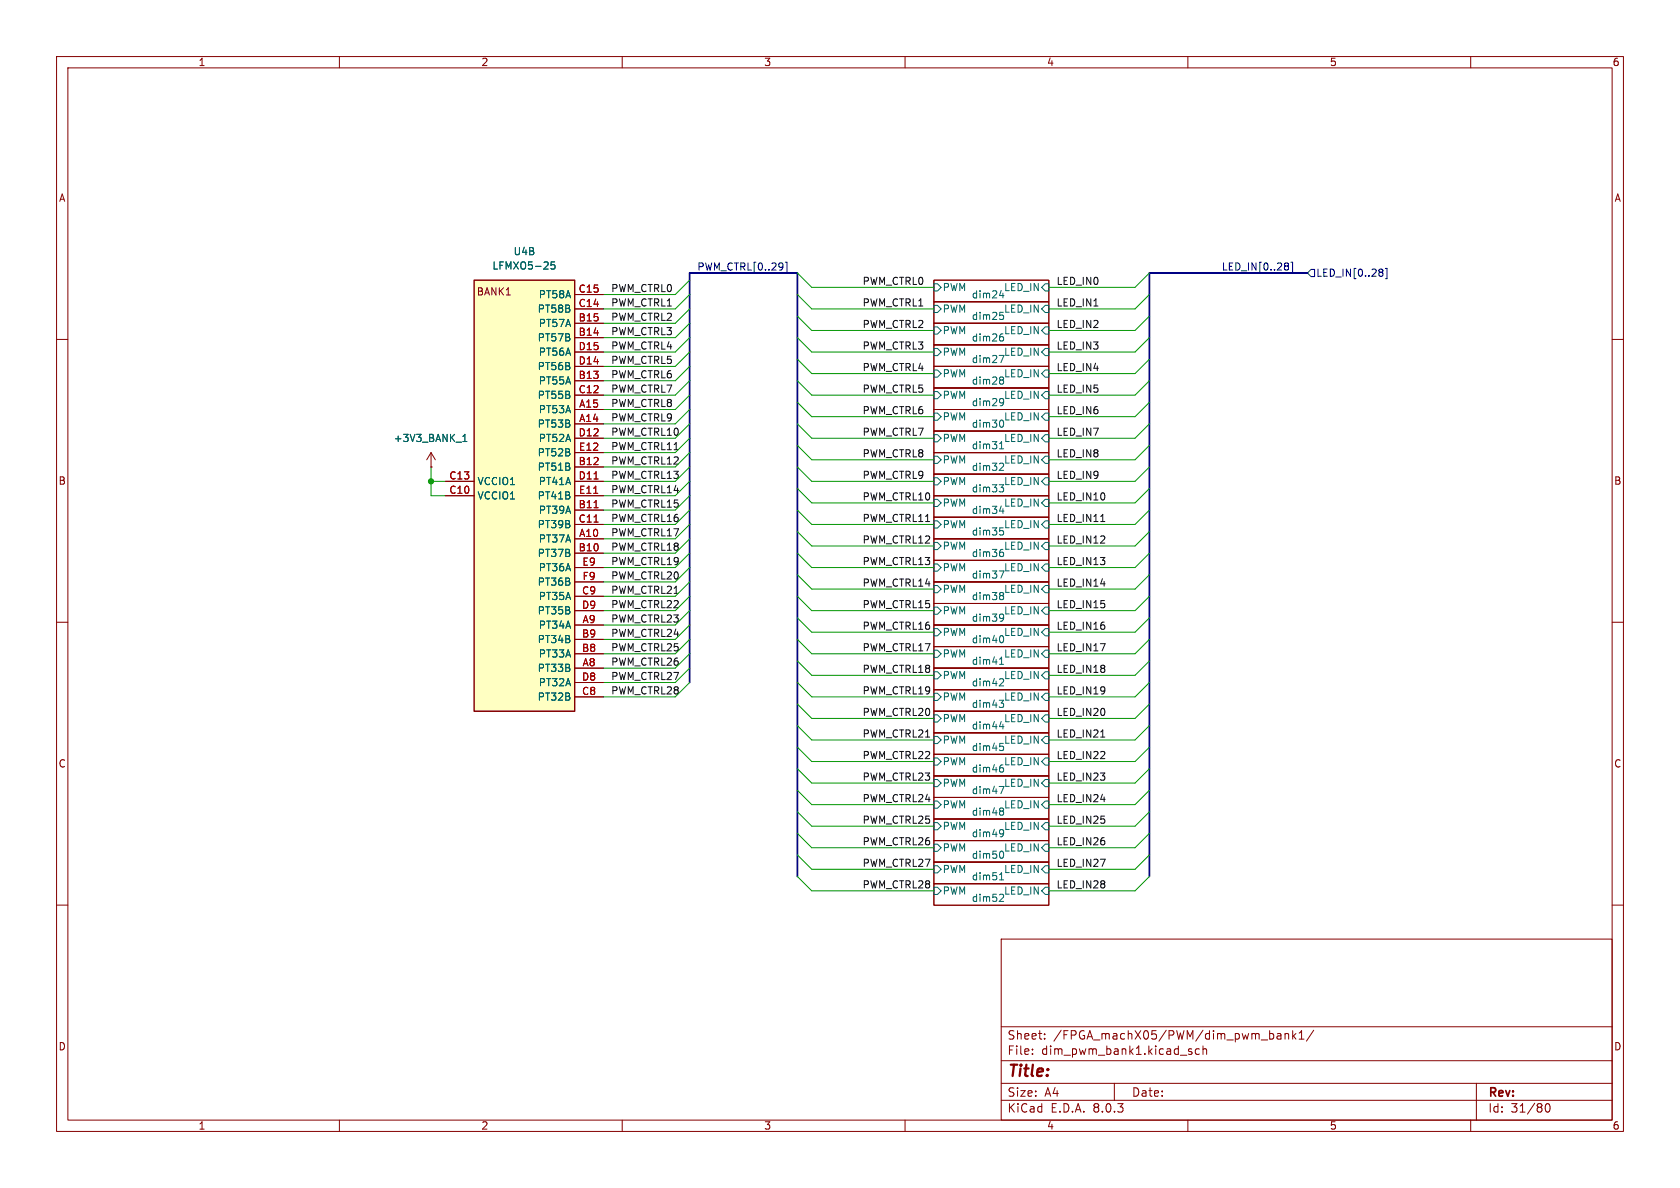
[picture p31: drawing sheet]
<svg xmlns="http://www.w3.org/2000/svg" width="297mm" height="210mm" viewBox="0 0 297 210" stroke-linecap="round" stroke-linejoin="round" font-family="sans-serif">
<defs><g id="words">
<text font-size="2.8" fill="#840000" x="178" y="190.9">Title:</text>
<g font-size="2.1" fill="#840000">
<text x="178" y="184">Sheet:</text>
<text x="186.2" y="184">/FPGA_machX05/PWM/dim_pwm_bank1/</text>
<text x="178" y="186.7">File:</text>
<text x="184.1" y="186.7">dim_pwm_bank1.kicad_sch</text>
<text x="178" y="196.9">KiCad</text>
<text x="178" y="194.1">Size:</text>
<text x="184.7" y="194.1">A4</text>
<text x="185.7" y="196.9">E.D.A.</text>
<text x="193.3" y="196.9">8.0.3</text>
<text x="200" y="194.1">Date:</text>
<text x="263" y="194.3">Rev:</text>
<text x="263" y="196.9">Id:</text>
<text x="267.1" y="196.9">31/80</text>
</g>
<g font-size="1.8" fill="#840000">
<text x="35" y="11.9">1</text>
<text x="85" y="11.9">2</text>
<text x="135" y="11.9">3</text>
<text x="185" y="11.9">4</text>
<text x="235" y="11.9">5</text>
<text x="285" y="11.9">6</text>
<text x="10.3" y="35.9">A</text>
<text x="285.3" y="35.9">A</text>
<text x="84.2" y="52.4">BANK1</text>
<text x="10.3" y="85.9">B</text>
<text x="285.3" y="85.9">B</text>
<text x="10.3" y="135.9">C</text>
<text x="285.3" y="135.9">C</text>
<text x="10.3" y="185.9">D</text>
<text x="285.3" y="185.9">D</text>
<text x="35" y="199.9">1</text>
<text x="85" y="199.9">2</text>
<text x="135" y="199.9">3</text>
<text x="185" y="199.9">4</text>
<text x="235" y="199.9">5</text>
<text x="285" y="199.9">6</text>
</g>
<g font-size="1.8" fill="#006464">
<text x="87" y="47.9">LFMXO5-25</text>
<text x="90.7" y="45.3">U4B</text>
<text x="95.1" y="52.9">PT58A</text>
<text x="166.6" y="51.7">PWM</text>
<text x="171.7" y="52.8">dim24</text>
<text x="177.4" y="51.7">LED_IN</text>
<text x="95" y="55.5">PT58B</text>
<text x="95.1" y="58">PT57A</text>
<text x="166.6" y="55.5">PWM</text>
<text x="166.6" y="59.3">PWM</text>
<text x="171.7" y="56.6">dim25</text>
<text x="177.4" y="55.5">LED_IN</text>
<text x="177.4" y="59.3">LED_IN</text>
<text x="95" y="60.6">PT57B</text>
<text x="95" y="65.6">PT56B</text>
<text x="95.1" y="63.1">PT56A</text>
<text x="166.6" y="63.1">PWM</text>
<text x="171.7" y="60.5">dim26</text>
<text x="171.7" y="64.3">dim27</text>
<text x="177.4" y="63.1">LED_IN</text>
<text x="95" y="70.7">PT55B</text>
<text x="95.1" y="68.2">PT55A</text>
<text x="166.6" y="70.7">PWM</text>
<text x="166.6" y="66.9">PWM</text>
<text x="171.7" y="71.9">dim29</text>
<text x="171.7" y="68.1">dim28</text>
<text x="177.4" y="70.7">LED_IN</text>
<text x="177.4" y="66.9">LED_IN</text>
<text x="95" y="75.8">PT53B</text>
<text x="95.1" y="73.3">PT53A</text>
<text x="166.6" y="74.5">PWM</text>
<text x="171.7" y="75.7">dim30</text>
<text x="177.4" y="74.5">LED_IN</text>
<text x="69.5" y="78.3">+3V3_BANK_1</text>
<text x="95" y="83.4">PT51B</text>
<text x="95" y="80.9">PT52B</text>
<text x="95.1" y="78.3">PT52A</text>
<text x="166.6" y="78.3">PWM</text>
<text x="166.6" y="82.1">PWM</text>
<text x="171.7" y="79.5">dim31</text>
<text x="171.7" y="83.3">dim32</text>
<text x="177.4" y="78.3">LED_IN</text>
<text x="177.4" y="82.1">LED_IN</text>
<text x="84.3" y="88.5">VCCIO1</text>
<text x="84.3" y="86">VCCIO1</text>
<text x="95" y="88.5">PT41B</text>
<text x="95.1" y="86">PT41A</text>
<text x="166.6" y="89.8">PWM</text>
<text x="166.6" y="86">PWM</text>
<text x="171.7" y="87.1">dim33</text>
<text x="177.4" y="89.8">LED_IN</text>
<text x="177.4" y="86">LED_IN</text>
<text x="95" y="93.6">PT39B</text>
<text x="95.1" y="91">PT39A</text>
<text x="166.6" y="93.6">PWM</text>
<text x="171.7" y="90.9">dim34</text>
<text x="171.7" y="94.7">dim35</text>
<text x="177.4" y="93.6">LED_IN</text>
<text x="95" y="98.7">PT37B</text>
<text x="95.1" y="96.1">PT37A</text>
<text x="95.1" y="101.2">PT36A</text>
<text x="166.6" y="101.2">PWM</text>
<text x="166.6" y="97.4">PWM</text>
<text x="171.7" y="98.6">dim36</text>
<text x="177.4" y="101.2">LED_IN</text>
<text x="177.4" y="97.4">LED_IN</text>
<text x="95" y="103.7">PT36B</text>
<text x="95.1" y="106.3">PT35A</text>
<text x="166.6" y="105">PWM</text>
<text x="171.7" y="106.2">dim38</text>
<text x="171.7" y="102.4">dim37</text>
<text x="177.4" y="105">LED_IN</text>
<text x="95" y="113.9">PT34B</text>
<text x="95" y="108.8">PT35B</text>
<text x="95.1" y="111.4">PT34A</text>
<text x="166.6" y="108.8">PWM</text>
<text x="166.6" y="112.6">PWM</text>
<text x="171.7" y="110">dim39</text>
<text x="171.7" y="113.8">dim40</text>
<text x="177.4" y="108.8">LED_IN</text>
<text x="177.4" y="112.6">LED_IN</text>
<text x="95" y="119">PT33B</text>
<text x="95.1" y="116.4">PT33A</text>
<text x="166.6" y="116.4">PWM</text>
<text x="171.7" y="117.6">dim41</text>
<text x="177.4" y="116.4">LED_IN</text>
<text x="95" y="124.1">PT32B</text>
<text x="95.1" y="121.5">PT32A</text>
<text x="166.6" y="124.1">PWM</text>
<text x="166.6" y="120.2">PWM</text>
<text x="171.7" y="125.2">dim43</text>
<text x="171.7" y="121.4">dim42</text>
<text x="177.4" y="124.1">LED_IN</text>
<text x="177.4" y="120.2">LED_IN</text>
<text x="166.6" y="127.9">PWM</text>
<text x="166.6" y="131.7">PWM</text>
<text x="171.7" y="129">dim44</text>
<text x="177.4" y="127.9">LED_IN</text>
<text x="177.4" y="131.7">LED_IN</text>
<text x="166.6" y="135.5">PWM</text>
<text x="171.7" y="136.7">dim46</text>
<text x="171.7" y="132.8">dim45</text>
<text x="177.4" y="135.5">LED_IN</text>
<text x="166.6" y="139.3">PWM</text>
<text x="166.6" y="143.1">PWM</text>
<text x="171.7" y="140.5">dim47</text>
<text x="177.4" y="139.3">LED_IN</text>
<text x="177.4" y="143.1">LED_IN</text>
<text x="166.6" y="146.9">PWM</text>
<text x="171.7" y="148.1">dim49</text>
<text x="171.7" y="144.3">dim48</text>
<text x="177.4" y="146.9">LED_IN</text>
<text x="166.6" y="150.7">PWM</text>
<text x="166.6" y="154.5">PWM</text>
<text x="171.7" y="151.9">dim50</text>
<text x="171.7" y="155.7">dim51</text>
<text x="177.4" y="150.7">LED_IN</text>
<text x="177.4" y="154.5">LED_IN</text>
<text x="166.6" y="158.3">PWM</text>
<text x="171.7" y="159.5">dim52</text>
<text x="177.4" y="158.3">LED_IN</text>
</g>
<g font-size="1.8" fill="#000084">
<text x="123.2" y="47.9">PWM_CTRL[0..29]</text>
<text x="215.9" y="47.9">LED_IN[0..28]</text>
<text x="232.6" y="49.1">LED_IN[0..28]</text>
</g>
<g font-size="1.8" fill="#a90000">
<text x="102.2" y="51.8">C15</text>
<text x="102.2" y="59.4">B14</text>
<text x="102.2" y="56.9">B15</text>
<text x="102.2" y="54.4">C14</text>
<text x="102.2" y="64.5">D14</text>
<text x="102.2" y="62">D15</text>
<text x="102.2" y="67.1">B13</text>
<text x="102.2" y="69.6">C12</text>
<text x="102.2" y="77.2">D12</text>
<text x="102.3" y="74.7">A14</text>
<text x="102.3" y="72.1">A15</text>
<text x="102.2" y="82.3">B12</text>
<text x="102.3" y="79.8">E12</text>
<text x="79.3" y="87.4">C10</text>
<text x="79.3" y="84.8">C13</text>
<text x="102.2" y="89.9">B11</text>
<text x="102.2" y="84.8">D11</text>
<text x="102.3" y="87.4">E11</text>
<text x="102.2" y="92.5">C11</text>
<text x="102.3" y="95">A10</text>
<text x="102.2" y="97.5">B10</text>
<text x="102.9" y="100.1">E9</text>
<text x="102.8" y="105.2">C9</text>
<text x="102.8" y="107.7">D9</text>
<text x="102.9" y="102.6">F9</text>
<text x="102.8" y="112.8">B9</text>
<text x="102.9" y="110.2">A9</text>
<text x="102.8" y="115.3">B8</text>
<text x="102.9" y="117.9">A8</text>
<text x="102.8" y="122.9">C8</text>
<text x="102.8" y="120.4">D8</text>
</g>
<g font-size="1.8" fill="#0f0f0f">
<text x="107.9" y="51.7">PWM_CTRL0</text>
<text x="152.4" y="50.5">PWM_CTRL0</text>
<text x="186.7" y="50.5">LED_IN0</text>
<text x="107.9" y="59.3">PWM_CTRL3</text>
<text x="107.9" y="54.3">PWM_CTRL1</text>
<text x="107.9" y="56.8">PWM_CTRL2</text>
<text x="152.4" y="58.1">PWM_CTRL2</text>
<text x="152.4" y="54.3">PWM_CTRL1</text>
<text x="186.7" y="54.3">LED_IN1</text>
<text x="186.7" y="58.1">LED_IN2</text>
<text x="107.9" y="64.4">PWM_CTRL5</text>
<text x="107.9" y="61.9">PWM_CTRL4</text>
<text x="152.4" y="61.9">PWM_CTRL3</text>
<text x="152.4" y="65.7">PWM_CTRL4</text>
<text x="186.7" y="65.7">LED_IN4</text>
<text x="186.7" y="61.9">LED_IN3</text>
<text x="107.9" y="69.5">PWM_CTRL7</text>
<text x="107.9" y="67">PWM_CTRL6</text>
<text x="152.4" y="69.5">PWM_CTRL5</text>
<text x="186.7" y="69.5">LED_IN5</text>
<text x="107.9" y="77.1">PWM_CTRL10</text>
<text x="107.9" y="72">PWM_CTRL8</text>
<text x="107.9" y="74.6">PWM_CTRL9</text>
<text x="152.4" y="73.3">PWM_CTRL6</text>
<text x="152.4" y="77.1">PWM_CTRL7</text>
<text x="186.7" y="73.3">LED_IN6</text>
<text x="186.7" y="77.1">LED_IN7</text>
<text x="107.9" y="82.2">PWM_CTRL12</text>
<text x="107.9" y="79.7">PWM_CTRL11</text>
<text x="152.4" y="80.9">PWM_CTRL8</text>
<text x="186.7" y="80.9">LED_IN8</text>
<text x="107.9" y="84.7">PWM_CTRL13</text>
<text x="107.9" y="87.3">PWM_CTRL14</text>
<text x="107.9" y="89.8">PWM_CTRL15</text>
<text x="152.4" y="88.6">PWM_CTRL10</text>
<text x="152.4" y="84.7">PWM_CTRL9</text>
<text x="186.7" y="88.6">LED_IN10</text>
<text x="186.7" y="84.7">LED_IN9</text>
<text x="107.9" y="92.4">PWM_CTRL16</text>
<text x="107.9" y="94.9">PWM_CTRL17</text>
<text x="152.4" y="92.4">PWM_CTRL11</text>
<text x="186.7" y="92.4">LED_IN11</text>
<text x="107.9" y="97.4">PWM_CTRL18</text>
<text x="107.9" y="100">PWM_CTRL19</text>
<text x="152.4" y="100">PWM_CTRL13</text>
<text x="152.4" y="96.2">PWM_CTRL12</text>
<text x="186.7" y="100">LED_IN13</text>
<text x="186.7" y="96.2">LED_IN12</text>
<text x="107.9" y="105.1">PWM_CTRL21</text>
<text x="107.9" y="102.5">PWM_CTRL20</text>
<text x="107.9" y="107.6">PWM_CTRL22</text>
<text x="152.4" y="103.8">PWM_CTRL14</text>
<text x="152.4" y="107.6">PWM_CTRL15</text>
<text x="186.7" y="103.8">LED_IN14</text>
<text x="186.7" y="107.6">LED_IN15</text>
<text x="107.9" y="112.7">PWM_CTRL24</text>
<text x="107.9" y="110.1">PWM_CTRL23</text>
<text x="152.4" y="111.4">PWM_CTRL16</text>
<text x="186.7" y="111.4">LED_IN16</text>
<text x="107.9" y="115.2">PWM_CTRL25</text>
<text x="107.9" y="117.8">PWM_CTRL26</text>
<text x="152.4" y="115.2">PWM_CTRL17</text>
<text x="152.4" y="119">PWM_CTRL18</text>
<text x="186.7" y="119">LED_IN18</text>
<text x="186.7" y="115.2">LED_IN17</text>
<text x="107.9" y="122.8">PWM_CTRL28</text>
<text x="107.9" y="120.3">PWM_CTRL27</text>
<text x="152.4" y="122.8">PWM_CTRL19</text>
<text x="186.7" y="122.8">LED_IN19</text>
<text x="152.4" y="130.5">PWM_CTRL21</text>
<text x="152.4" y="126.7">PWM_CTRL20</text>
<text x="186.7" y="130.5">LED_IN21</text>
<text x="186.7" y="126.7">LED_IN20</text>
<text x="152.4" y="134.3">PWM_CTRL22</text>
<text x="186.7" y="134.3">LED_IN22</text>
<text x="152.4" y="141.9">PWM_CTRL24</text>
<text x="152.4" y="138.1">PWM_CTRL23</text>
<text x="186.7" y="138.1">LED_IN23</text>
<text x="186.7" y="141.9">LED_IN24</text>
<text x="152.4" y="145.7">PWM_CTRL25</text>
<text x="152.4" y="149.5">PWM_CTRL26</text>
<text x="186.7" y="149.5">LED_IN26</text>
<text x="186.7" y="145.7">LED_IN25</text>
<text x="152.4" y="153.3">PWM_CTRL27</text>
<text x="186.7" y="153.3">LED_IN27</text>
<text x="152.4" y="157.1">PWM_CTRL28</text>
<text x="186.7" y="157.1">LED_IN28</text>
</g>
</g></defs>
<g fill="none" stroke="#840000" stroke-width=".18">
<path d="M10 10h277v190h-277zM12 12h273v186h-273zM60 10v2M110 10v2M160 10v2M210 10v2M260 10v2M10 60h2M165.1 53.3h20.3v3.9h-20.3zM165.1 57.2h20.3v3.8h-20.3zM165.1 49.5h20.3v3.8h-20.3zM285 60h2"/>
<path d="M165.1 76.2h20.3v3.8h-20.3zM165.1 68.6h20.3v3.8h-20.3zM165.1 72.4h20.3v3.8h-20.3zM165.1 64.8h20.3v3.8h-20.3zM165.1 61h20.3v3.8h-20.3zM76.2 82.6h.1M76.2 80l-.8 1.3M76.2 80v2.6M76.2 80l.8 1.3M165.1 99.1h20.3v3.8h-20.3zM165.1 87.6h20.3v3.8h-20.3zM165.1 80h20.3v3.8h-20.3z"/>
<path d="M165.1 83.8h20.3v3.8h-20.3zM165.1 91.4h20.3v3.9h-20.3zM165.1 95.3h20.3v3.8h-20.3zM10 110h2M165.1 102.9h20.3v3.8h-20.3zM165.1 106.7h20.3v3.8h-20.3zM165.1 118.1h20.3v3.8h-20.3zM165.1 110.5h20.3v3.8h-20.3zM165.1 114.3h20.3v3.8h-20.3zM285 110h2M165.1 137.2h20.3v3.8h-20.3zM165.1 133.4h20.3v3.8h-20.3z"/>
<path d="M165.1 125.7h20.3v3.8h-20.3zM165.1 129.5h20.3v3.9h-20.3zM165.1 121.9h20.3v3.8h-20.3zM10 160h2M165.1 144.8h20.3v3.8h-20.3zM165.1 141h20.3v3.8h-20.3zM165.1 148.6h20.3v3.8h-20.3zM165.1 152.4h20.3v3.8h-20.3zM165.1 156.2h20.3v3.8h-20.3zM285 160h2M177 166h108v32h-108zM60 198v2"/>
<path d="M110 198v2M160 198v2M177 194.5h108M177 191.5h108M177 187.5h108M177 181.5h108M182.5 186.3v.1M182.5 185.5v.1M184.7 183.6v.1M184.7 182.8v.1M197 191.5v3M210 198v2"/>
<path d="M210.3 185.9l.4 .1v.2l-.2 .2h-.3M210.3 185.4l.4 .1M212 185.5l-.4-.1-.3 .3v.4l.2 .2h.5M212.7 185.5l.2-.1 .3 .1 .1 .9M212.7 184.9v1.5M225.8 182.8h.6l.1 .9M225.8 183.6h.7M226.5 183.1l-.7 .1M227.2 182.8l.2-.1 .3 .1 .1 .9M227.2 182.7v1M228.5 182.2v1.5M228.7 183.1l.4 .6"/>
<path d="M229.1 182.7l-.6 .6M229.7 183.7h.8M229.7 182.6l.4-.4v1.5M232.2 182.1l-1.2 2M260 198v2M261 191.5v6.5M273.4 195.2l.1-.1a.81 .81 0 0 1 .6 .6 .81 .81 0 0 1-.3 .8l-.1 .1a.81 .81 0 0 1-.6-.6 .81 .81 0 0 1 .3-.8z"/>
</g>
<g fill="none" stroke="#006464" stroke-width=".18">
<path d="M165.1 54h.6l.7 .6-.7 .6h-.6zM165.1 57.8h.6l.7 .6-.7 .7h-.6zM165.1 50.2h.6l.7 .6-.7 .6h-.6zM176.7 52.2h.8M176.8 55.2h.6M176.9 55.7h.3M177.3 51.8v.9M177.4 56.2l-.2 .3h-.3M184.8 54h.6v1.2h-.6l-.7-.6zM184.8 57.8h.6v1.3h-.6l-.7-.7zM184.8 50.2h.6v1.2h-.6l-.7-.6zM81.8 78h.7"/>
<path d="M81.8 77.1l.4-.3v1.2M165.1 76.8h.6l.7 .7-.7 .6h-.6zM165.1 69.2h.6l.7 .7-.7 .6h-.6zM165.1 73h.6l.7 .7-.7 .6h-.6zM165.1 65.4h.6l.7 .6-.7 .7h-.6zM165.1 61.6h.6l.7 .6-.7 .7h-.6zM176.6 62.8h.9l-.6 1.3M176.7 79.3h.7M176.9 78.3l-.2 .1M177.1 78.1v1.2M177.4 71.4l-.2 .3h-.4M177.4 75.3l-.4 .2"/>
<path d="M177.4 60l-.1 .2-.4 .1M177.4 67.7l-.1 .1-.4 .1M184.8 76.8h.6v1.3h-.6l-.7-.6zM184.8 69.2h.6v1.3h-.6l-.7-.6zM184.8 73h.6v1.3h-.6l-.7-.6zM184.8 65.4h.6v1.3h-.6l-.7-.7zM184.8 61.6h.6v1.3h-.6l-.7-.7zM165.1 99.7h.6l.7 .6-.7 .7h-.6zM165.1 88.3h.6l.7 .6-.7 .6h-.6zM165.1 80.6h.6l.7 .7-.7 .6h-.6zM165.1 84.5h.6l.7 .6-.7 .6h-.6zM165.1 92.1h.6l.7 .6-.7 .6h-.6z"/>
<path d="M165.1 95.9h.6l.7 .6-.7 .7h-.6zM176.6 85.7h.8M176.7 90.3h.8M176.8 93.3h.6M176.9 81.9h.3M176.9 93.8h.3M177.3 89.9v.9M177.4 82.4l-.8 .7h.8M177.4 86.7l-.2 .3h-.4M177.4 94.3l-.2 .3h-.3M177.4 98.1l-.1 .2-.4 .1M184.8 99.7h.6v1.3h-.6l-.7-.7z"/>
<path d="M184.8 88.3h.6v1.2h-.6l-.7-.6zM184.8 80.6h.6v1.3h-.6l-.7-.6zM184.8 84.5h.6v1.2h-.6l-.7-.6zM184.8 92.1h.6v1.2h-.6l-.7-.6zM184.8 95.9h.6v1.3h-.6l-.7-.7zM165.1 103.5h.6l.7 .6-.7 .7h-.6zM165.1 107.3h.6l.7 .7-.7 .6h-.6zM165.1 118.7h.6l.7 .7-.7 .6h-.6zM165.1 111.1h.6l.7 .7-.7 .6h-.6zM165.1 114.9h.6l.7 .7-.7 .6h-.6zM176.6 100.9h.9l-.6 1.3M176.7 117.4h.7"/>
<path d="M176.9 120h.3M176.9 116.4l-.2 .1M177.1 116.2v1.2M177.4 109.5l-.2 .3h-.4M177.4 113.4l-.4 .2M177.4 105.8l-.1 .1-.4 .1M184.8 103.5h.6v1.3h-.6l-.7-.7zM184.8 107.3h.6v1.3h-.6l-.7-.6zM184.8 118.7h.6v1.3h-.6l-.7-.6zM184.8 111.1h.6v1.3h-.6l-.7-.6zM184.8 114.9h.6v1.3h-.6l-.7-.6zM165.1 137.8h.6l.7 .6-.7 .7h-.6z"/>
<path d="M165.1 134h.6l.7 .6-.7 .7h-.6zM165.1 126.4h.6l.7 .6-.7 .6h-.6zM165.1 130.2h.6l.7 .6-.7 .6h-.6zM165.1 122.6h.6l.7 .6-.7 .6h-.6zM176.6 139h.9l-.6 1.3M176.6 123.8h.8M176.7 128.4h.8M176.8 131.4h.6M176.9 131.9h.3M177.3 128v.9M177.4 120.5l-.8 .7h.8M177.4 136.2l-.1 .2-.4 .1"/>
<path d="M177.4 132.4l-.2 .3h-.3M177.4 124.8l-.2 .3h-.4M184.8 137.8h.6v1.3h-.6l-.7-.7zM184.8 134h.6v1.3h-.6l-.7-.7zM184.8 126.4h.6v1.2h-.6l-.7-.6zM184.8 130.2h.6v1.2h-.6l-.7-.6zM184.8 122.6h.6v1.2h-.6l-.7-.6zM165.1 145.4h.6l.7 .7-.7 .6h-.6zM165.1 141.6h.6l.7 .6-.7 .7h-.6zM165.1 149.2h.6l.7 .7-.7 .6h-.6zM165.1 153h.6l.7 .7-.7 .6h-.6zM165.1 156.8h.6l.7 .7-.7 .6h-.6z"/>
<path d="M176.7 155.5h.7M176.9 158.1h.3M176.9 154.5l-.2 .1M177.1 154.3v1.2M177.4 147.6l-.2 .3h-.4M177.4 151.5l-.4 .2M177.4 158.6l-.8 .7h.8M177.4 143.9l-.1 .1-.4 .1M184.8 145.4h.6v1.3h-.6l-.7-.6zM184.8 141.6h.6v1.3h-.6l-.7-.7zM184.8 149.2h.6v1.3h-.6l-.7-.6zM184.8 153h.6v1.3h-.6l-.7-.6z"/>
<path d="M184.8 156.8h.6v1.3h-.6l-.7-.6z"/>
</g>
<path d="M83.8 49.5h17.8v76.2h-17.8z" fill="#ffffc2"/>
<path d="M83.8 49.5h17.8v76.2h-17.8z" fill="none" stroke="#840000" stroke-width=".25"/>
<g fill="none" stroke="#840000" stroke-width=".18">
<path d="M101.6 59.7h5.1M101.6 57.2h5.1M101.6 54.6h5.1M101.6 52.1h5.1M101.6 74.9h5.1M101.6 72.4h5.1M101.6 67.3h5.1M101.6 69.9h5.1M101.6 77.5h5.1M101.6 64.8h5.1M101.6 62.2h5.1M76.2 82.6h.1"/>
<path d="M78.7 87.6h5.1M78.7 85.1h5.1M101.6 95.3h5.1M101.6 97.8h5.1M101.6 90.2h5.1M101.6 82.6h5.1M101.6 87.6h5.1M101.6 92.7h5.1M101.6 85.1h5.1M101.6 80h5.1M101.6 118.1h5.1M101.6 110.5h5.1"/>
<path d="M101.6 115.6h5.1M101.6 113h5.1M101.6 105.4h5.1M101.6 108h5.1M101.6 100.3h5.1M101.6 102.9h5.1M101.6 123.2h5.1M101.6 120.7h5.1"/>
</g>
<path d="M105 87.2h.7M105 89.8h.7M105 92.3h.7M105 84.7h.7" fill="none" stroke="#a90000" stroke-width=".18"/>
<path d="M98.1 46.3h-.6l-.1 .6 .2-.1h.4l.1 .2v.4l-.2 .2-.5-.2M81.8 78h.7M81.8 77.1l.4-.3v1.2" fill="none" stroke="#006464" stroke-width=".18"/>
<path d="M138.8 46.4h.3v1.8h-.3M227.3 46.5h.4l.1 .2-.2 .3M227.3 47h.3M227.6 47l.2 .3v.2l-.1 .2h-.4M228.2 46.4h.3v1.8h-.3M231.8 47.6h.6v1.3h-.6l-.7-.6zM244 47.6h.3l.2 .2-.2 .3M244 48.1h.3M244.3 48.1l.2 .3v.2l-.1 .2h-.4M244.9 47.4h.3v1.9h-.3" fill="none" stroke="#000084" stroke-width=".18"/>
<path d="M194.6 92.2h.7M194.6 130.3h.7" fill="none" stroke="#0f0f0f" stroke-width=".18"/>
<path d="M231.1 48.3h-27.9v106.6M121.9 120.7v-72.4h19.1v106.6" fill="none" stroke="#000084" stroke-width=".3"/>
<g fill="none" stroke="#009600" stroke-width=".18">
<path d="M121.9 57.2l-2.5 2.5h-12.7M121.9 49.5l-2.5 2.6h-12.7M121.9 59.7l-2.5 2.5h-12.7M121.9 52.1l-2.5 2.5h-12.7M121.9 54.6l-2.5 2.6h-12.7M141 59.7l2.5 2.5h21.6M141 48.3l2.5 2.5h21.6M141 52.1l2.5 2.5h21.6M141 55.9l2.5 2.5h21.6M203.2 59.7l-2.5 2.5h-15.3M203.2 48.3l-2.5 2.5h-15.3M203.2 52.1l-2.5 2.5h-15.3"/>
<path d="M203.2 55.9l-2.5 2.5h-15.3M121.9 67.3l-2.5 2.6h-12.7M121.9 72.4l-2.5 2.5h-12.7M121.9 69.9l-2.5 2.5h-12.7M121.9 74.9l-2.5 2.6h-12.7M121.9 62.2l-2.5 2.6h-12.7M121.9 77.5l-2.5 2.5h-12.7M121.9 64.8l-2.5 2.5h-12.7M141 67.3l2.5 2.6h21.6M141 78.7l2.5 2.6h21.6M141 71.1l2.5 2.6h21.6M141 74.9l2.5 2.6h21.6"/>
<path d="M141 63.5l2.5 2.5h21.6M203.2 67.3l-2.5 2.6h-15.3M203.2 78.7l-2.5 2.6h-15.3M203.2 71.1l-2.5 2.6h-15.3M203.2 74.9l-2.5 2.6h-15.3M203.2 63.5l-2.5 2.5h-15.3M76.2 85.1h2.5M76.2 82.6v5h2.5M121.9 90.2l-2.5 2.5h-12.7M121.9 82.6l-2.5 2.5h-12.7M121.9 97.8l-2.5 2.5h-12.7M121.9 85.1l-2.5 2.5h-12.7"/>
<path d="M121.9 95.3l-2.5 2.5h-12.7M121.9 80l-2.5 2.6h-12.7M121.9 87.6l-2.5 2.6h-12.7M121.9 92.7l-2.5 2.6h-12.7M141 94l2.5 2.5h21.6M141 90.2l2.5 2.5h21.6M141 86.4l2.5 2.5h21.6M141 82.6l2.5 2.5h21.6M141 97.8l2.5 2.5h21.6M203.2 94l-2.5 2.5h-15.3M203.2 90.2l-2.5 2.5h-15.3M203.2 86.4l-2.5 2.5h-15.3"/>
<path d="M203.2 82.6l-2.5 2.5h-15.3M203.2 97.8l-2.5 2.5h-15.3M121.9 105.4l-2.5 2.6h-12.7M121.9 113l-2.5 2.6h-12.7M121.9 110.5l-2.5 2.5h-12.7M121.9 115.6l-2.5 2.5h-12.7M121.9 102.9l-2.5 2.5h-12.7M121.9 108l-2.5 2.5h-12.7M121.9 100.3l-2.5 2.6h-12.7M121.9 118.1l-2.5 2.6h-12.7M141 116.8l2.5 2.6h21.6M141 105.4l2.5 2.6h21.6"/>
<path d="M141 101.6l2.5 2.5h21.6M141 109.2l2.5 2.6h21.6M141 113l2.5 2.6h21.6M203.2 116.8l-2.5 2.6h-15.3M203.2 105.4l-2.5 2.6h-15.3M203.2 101.6l-2.5 2.5h-15.3M203.2 109.2l-2.5 2.6h-15.3M203.2 113l-2.5 2.6h-15.3M121.9 120.7l-2.5 2.5h-12.7M141 132.1l2.5 2.5h21.6M141 124.5l2.5 2.5h21.6M141 135.9l2.5 2.5h21.6"/>
<path d="M141 139.7l2.5 2.5h21.6M141 128.3l2.5 2.5h21.6M141 120.7l2.5 2.5h21.6M203.2 132.1l-2.5 2.5h-15.3M203.2 124.5l-2.5 2.5h-15.3M203.2 135.9l-2.5 2.5h-15.3M203.2 139.7l-2.5 2.5h-15.3M203.2 128.3l-2.5 2.5h-15.3M203.2 120.7l-2.5 2.5h-15.3M141 151.1l2.5 2.6h21.6M141 147.3l2.5 2.6h21.6M141 154.9l2.5 2.6h21.6"/>
<path d="M141 143.5l2.5 2.6h21.6M203.2 151.1l-2.5 2.6h-15.3M203.2 147.3l-2.5 2.6h-15.3M203.2 154.9l-2.5 2.6h-15.3M203.2 143.5l-2.5 2.6h-15.3"/>
</g>
<circle cx="76.2" cy="85.1" r=".46" fill="#009600" stroke="#009600" stroke-width=".18"/>
<use href="#words"/>
</svg>
